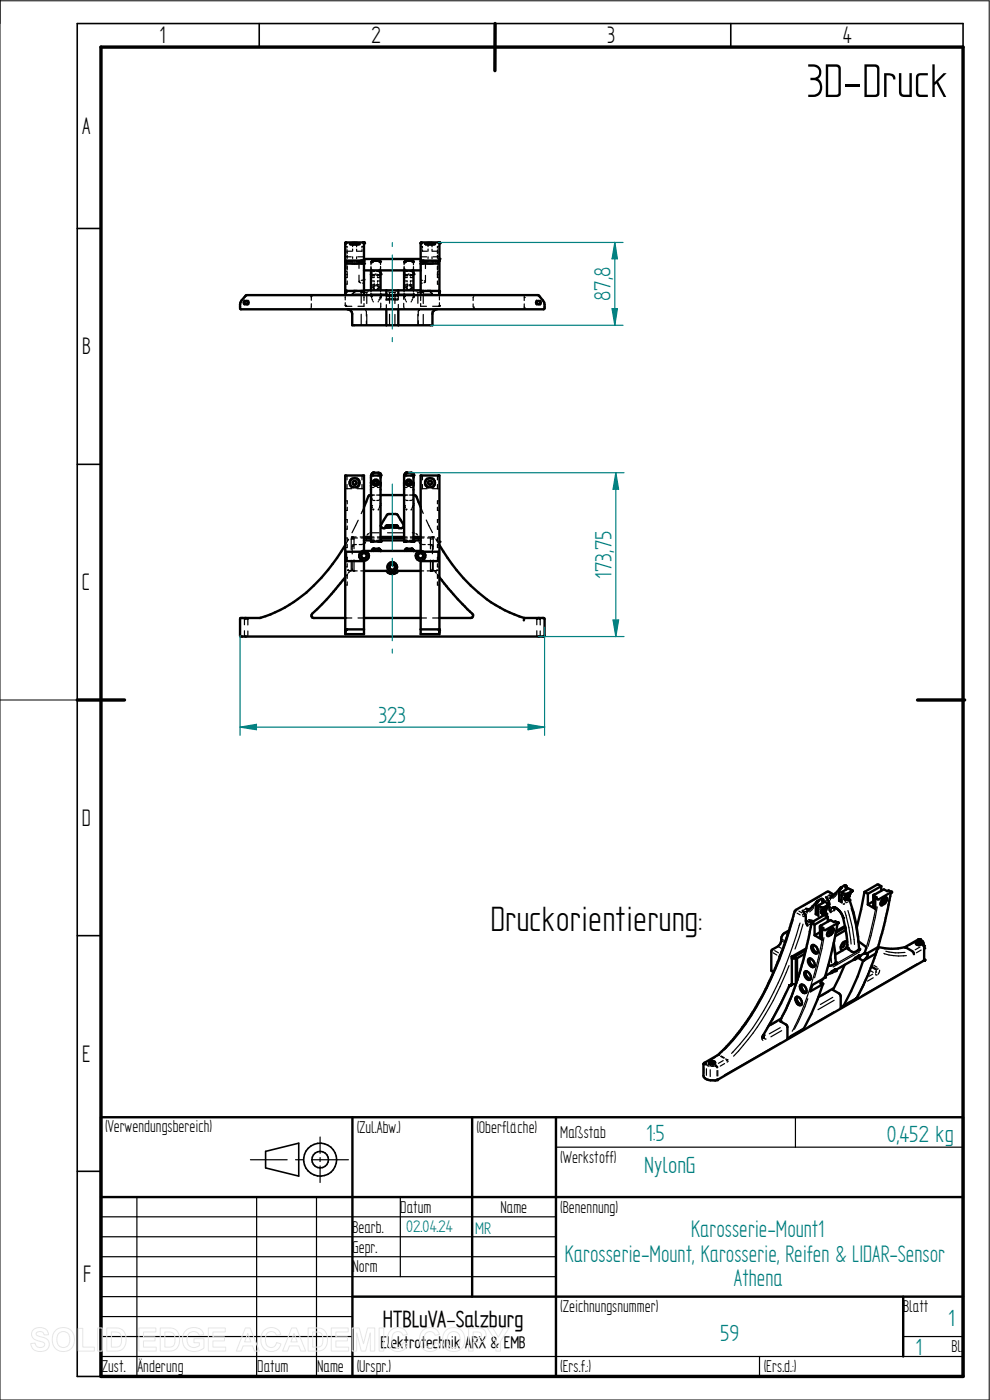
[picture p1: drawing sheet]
<svg xmlns="http://www.w3.org/2000/svg" width="210mm" height="297mm" viewBox="0 0 210 297" stroke-linecap="round" stroke-linejoin="round" font-family="sans-serif">
<defs><g id="words">
<text font-size="11.3" x="171.1" y="20.6">3D-Druck</text>
<text font-size="8.4" x="104.1" y="197.5">Druckorientierung:</text>
<g font-size="5.7">
<text x="33.8" y="9.2">1</text>
<text x="78.8" y="9.2">2</text>
<text x="128.8" y="9.2">3</text>
<text x="178.8" y="9.2">4</text>
<text x="17.4" y="28.4">A</text>
<text x="17.4" y="75.2">B</text>
<text x="17.4" y="125.2">C</text>
<text x="17.4" y="175.2">D</text>
<text x="17.4" y="225.2">E</text>
<text x="17.6" y="271.9">F</text>
</g>
<g font-size="5.7" fill="#008080">
<text x="146.6" y="262.4">Karosserie-Mount1</text>
<text x="119.8" y="267.6">Karosserie-Mount, Karosserie, Reifen &amp; LIDAR-Sensor</text>
<text x="155.7" y="272.9">Athena</text>
</g>
<g font-size="5.6" fill="#008080">
<text x="129.5" y="63.9" transform="rotate(-90 129.5 63.9)">87,8</text>
<text x="129.8" y="122.9" transform="rotate(-90 129.8 122.9)">173,75</text>
<text x="80.3" y="153.4">323</text>
<text x="137.1" y="242">1:5</text>
<text x="188.1" y="242.2">0,452 kg</text>
<text x="136.7" y="248.8">NylonG</text>
<text x="201.2" y="281.3">1</text>
<text x="152.8" y="284.6">59</text>
<text x="194.2" y="287.4">1</text>
</g>
<text font-size="5.5" x="81.2" y="281.5">HTBLuVA-Salzburg</text>
<g font-size="4.1">
<text x="22.3" y="240.2">(Verwendungsbereich)</text>
<text x="75.7" y="240.4">(Zul.Abw.)</text>
<text x="101.1" y="240.4">(Oberfläche)</text>
<text x="118.8" y="241.4">Maßstab</text>
<text x="118.8" y="246.7">(Werkstoff)</text>
<text x="84.9" y="257.3">Datum</text>
<text x="106.2" y="257.3">Name</text>
<text x="118.8" y="257.3">(Benennung)</text>
<text x="74.8" y="261.5">Bearb.</text>
<text x="74.8" y="265.7">Gepr.</text>
<text x="74.8" y="270">Norm</text>
<text x="118.8" y="278.4">(Zeichnungsnummer)</text>
<text x="191.6" y="278.4">Blatt</text>
<text x="201.8" y="286.9">Bl.</text>
<text x="21.6" y="291.1">Zust.</text>
<text x="29.2" y="291.1">Änderung</text>
<text x="54.6" y="291.1">Datum</text>
<text x="67.3" y="291.1">Name</text>
<text x="75.7" y="291.1">(Urspr.)</text>
<text x="118.8" y="291.1">(Ers.f.:)</text>
<text x="162" y="291.1">(Ers.d.:)</text>
</g>
<g font-size="4" fill="#008080">
<text x="86.2" y="261.5">02.04.24</text>
<text x="100.8" y="261.7">MR</text>
</g>
<text font-size="4" x="80.7" y="286">Elektrotechnik ARX &amp; EMB</text>
</g></defs>
<path d="M0 0v297h209.8v-296.8h-209.8M0 148.5h16.4" fill="none" stroke="#000" stroke-width=".21"/>
<g fill="none" stroke="#000" stroke-width=".34">
<path d="M55 5v5M105 5v5M155 5v5M204.3 10v-5h-187.9v287h5M16.4 48.5h5M16.4 98.5h5M16.4 148.5h5M16.4 198.5h5M16.4 248.5h5M56.3 244.3l7.1-1.8v7l-7.1-1.7z"/>
<circle cx="67.9" cy="246" r="3.5"/>
<circle cx="67.9" cy="246" r="1.76"/>
</g>
<path d="M21.4 10h182.9v282h-182.9zM105 5v10M16.4 148.5h10M194.6 148.5h10" fill="none" stroke="#000" stroke-width=".72"/>
<g fill="none" stroke="#000" stroke-width=".51">
<path d="M73.2 51.6v11M73.3 51.4h3.7M74.3 51.6l1.3-.1 .5 .1 .1 .2-1.3 .1-.6-.1zM76.7 55.3l-.5 .2a.93 .93 0 0 0 1 .4M76.7 55.3h-3.3v.6h3.8M76.7 55.3l.3-.1 .2 .3M77.2 51.6v4M77.2 55.9v6.7M77.2 57.4h12M77.2 54.9h12M78.7 57.4v4.2M80.2 55.3l.3 .2"/>
<path d="M80.3 55.3h-1.1l-.4 .3M80.3 55.4h.1M80.6 55.5v.1M80.7 57.4v4.2M85.7 57.4v4.2M85.8 55.5v.1M86 55.4l-.1 .1M86.2 55.3l-.3 .2M87.2 55.3l.4 .2M87.3 55.3l-1.2 .1M87.3 55.4h.1M87.5 55.4v.1"/>
<path d="M87.6 55.5l.1 .1M87.7 57.4v4.2M89.2 51.6v4M89.2 55.9v6.7M89.3 51.4h3.7M89.8 55.3h3.2v.6h-3.8M89.8 55.3l.5 .2a.93 .93 0 0 1-1.1 .4M89.8 55.3l-.4-.1-.2 .3M90.2 51.7l1.4-.2 .5 .1 .1 .2-1.3 .1zM93.2 51.6v11M52.1 62.8l.2-.2h61.8a2.81 2.81 0 0 1 1.3 2.9h-64.4a2.56 2.56 0 0 1 1.1-2.7zM73.3 61.9l-.1 .2"/>
<path d="M73.4 61.7h3.8M73.7 65.6a1.01 1.01 0 0 1 1 1v2.4h17v-2.4a1.01 1.01 0 0 1 1-1M77.2 61.6h12M82 61.6v1M82 65.6v3.4M84.5 61.6v1M84.5 65.6v3.4M89.2 61.7h3.8M93.1 61.8l.1 .3M73.2 115.7a34.2 34.2 0 0 1-15.8 14.6l-2.2 .8h-4.2v3.9h64.4v-3.9h-4.2M73.2 100.9h4v16a1.04 1.04 0 0 1 1.1 1 1.04 1.04 0 0 1-1.1 1.1v15.5h-4zM76.7 117.1h-3.3v1.9h3.8"/>
<path d="M76.7 117.1a1.03 1.03 0 0 0-.5 1.1 1.03 1.03 0 0 0 1 .8M76.7 117.1l.3-.2h12.4l.4 .2M77.2 114.1h1.5M77.2 113.9h1.5M77.2 114.6h1.5M78.7 105l-.4 .1-.2 .3-.9 2.2M78.7 114.9v-14h2v14M78.9 100.5l-.2 .4M79 114.9h1.2M79 100.4h.1M79.2 116.4h1M79.2 100.3h1.1"/>
<path d="M80.3 100.3l.1 .1M80.4 114.9h.1M80.5 100.5h.1M80.6 100.6v.1M80.6 114.9h.1M80.6 100.7v.1M80.7 105h5M80.7 114.1h5M80.7 113.9h5M80.7 114.6h5M82 111.6h.2v.3h-.2zM82.1 109.3l.4-.2h1.7l1.4 2.2a.51 .51 0 0 1-.5 .8h-.5l-.5-.7h-2l-.4 .6a.61 .61 0 0 1-.9-.5z"/>
<path d="M82.4 111.6l.3 .1-.1 .2h-.2zM82.8 111.6l.3 .1-.1 .2-.2-.2zM83.2 111.6l.3 .1-.1 .2h-.2zM83.7 111.6l.2 .1-.1 .2-.2-.2zM84 111.6l.3 .1-.1 .2h-.2zM85.7 114.9v-14h2v14M85.9 100.6l-.1 .3M85.9 100.5h.1M86 114.9h1.3M86.2 116.4h1M86.2 100.3h1.2M87.5 100.5h.1"/>
<path d="M87.6 100.6l.1 .2M87.7 105l.4 .1 .2 .3 .9 2.2M87.7 114.1h1.5M87.7 113.9h1.5M87.7 114.6h1.5M89.2 100.9h4v33.6h-4v-15.5a1.04 1.04 0 0 1-1-1.1 1.04 1.04 0 0 1 1-1zM89.8 117.1h3.2v1.9h-3.8M89.8 117.1a1.04 1.04 0 0 1 .4 1.1 1.04 1.04 0 0 1-1 .8M93.2 115.7a34 34 0 0 0 14.9 14.2l3.1 1.2M73.2 122.5l-.5 .6a70.4 70.4 0 0 1-6.6 7.4l.2 .5 .2 .1h6.7M73.3 133.7l-.1 .2M73.4 133.5h3.8"/>
<path d="M77.2 131.1h12M77.2 121.1h4.8a1.53 1.53 0 0 0 2.5 0h4.7M89.2 133.5h3.8M93.1 133.7l.1 .3M93.2 122.5l3.9 4.6 3.1 3.1a.52 .52 0 0 1 .1 .6 .52 .52 0 0 1-.4 .3h-6.7M111.2 131.1l-.1 .5M167.4 197.4a2.27 2.27 0 0 0-1.7 2.5 2.62 2.62 0 0 1-1.8 1.5l-.3 .5v3.9l.5 .4M170.3 193.2a2.45 2.45 0 0 1 .6 2.2l.4 1M171 192.8l.7 .2M171.2 193.3h.1M171.9 195.4h.2M172.2 195.7l-1.2 5.6-1.6 5.8-1.5 4.3-2.4 5.1"/>
<path d="M172.2 195.8l.6 .4M172.3 192.4l-1 .9M172.4 195.5h-.2l-.2 .5M172.8 196.2v2.2M173.1 191.6v2.3M173.3 191.3l-1 1.1M173.3 191.3l-.1 .3M173.6 193.6l-.5 .3M173.6 192.1v2.1l-.5-.3M173.6 192.6v.4M173.9 197.8l-1.1 .6M173.9 196.5v2.3l.5 .2"/>
<path d="M173.9 196.5l.8 .4-.3 .2M174.2 190.7l-.8 .4M174.3 193.8h.1M174.4 197.1v2.2l-1.6-.9M174.4 196.3l-.4 .1M174.4 193.1l-.2 .2M174.4 193.2h-.1M174.5 191.1v.5M174.5 193v-.1v.2M174.5 193.1l-.2 .2M174.5 193h.1M174.7 192.8h-.1"/>
<path d="M174.7 193.7h-.1M174.8 192.8a.45 .45 0 0 1-.4 .7l-.1-.4M174.9 193.4v.1M175 192.7a.79 .79 0 0 1-.7 1M175 193.1v.3M175.1 192.7v.2M175.2 192.7l.1 1.1M175.2 190.3a2.45 2.45 0 0 1 .7 2.2l.3 1M175.2 192.5v.1M175.3 193.9l.2 .5M175.6 191.6l-.6-.3-1.4 .8M175.6 192l-1.1 .5-.9-.4"/>
<path d="M175.6 194.5l-.6-.3h-.2l-2.6 1.5M175.6 194.5v1M175.6 194.5l-2.8 1.7M175.6 194.8l.2 .6M175.6 192l-.3 .4M175.8 197.4l.3-.2a.56 .56 0 0 1 .7-.2l-.1 .8a1.02 1.02 0 0 1-1.2 .7v-.5zM175.9 197.4l.3-.1a.48 .48 0 0 1-.4 .7zM175.9 189.9l.8 .2M176.6 196.9a1.25 1.25 0 0 1-.3 1.4M176.8 192.5h.2M176.9 200l.4 4.2M176.9 189.8l-1-.6h-.5l-6.6 3.8-.2 .3a81.4 81.4 0 0 1-8.9 21.4 43.5 43.5 0 0 1-7.5 9.2l-2.8 1.6"/>
<path d="M177.1 192.6a3.2 3.2 0 0 1 1.8 2.1l.8 4.3 .1 2.2M177.1 192.6l-.1 .5M177.6 195.9l-2.5 1.4-.7-.2M177.6 195.7l-.4-.2-.3 .1-.7-.4-2.3 1.3M177.7 195.8l-1.6 7.7-1.1 3.8M178.2 188.4l-.2 .7v2M178.3 188.4l-2.1 2M178.5 189.3v2.1l-.5-.3M178.5 190.8l-.5 .3M178.5 189.7v.4M178.9 199.9h.2a.61 .61 0 0 1-.1 .7 .61 .61 0 0 1-.6 .2M179.2 187.9l-.8 .4"/>
<path d="M179.2 196.5l-1.8 1M179.3 196.7l-2 1.2M179.3 190.9h.1M179.4 188v.1M179.4 190.2l-.2 .2M179.4 197.3l-2.2 1.3M179.4 188.2l.1 .6M179.5 190.1v.1M179.5 190l-.2 .4M179.7 189.9l.1 .2-.3 .4-.1 .1-.1-.4M179.7 199.9l-.1-.2a1.23 1.23 0 0 0-1 1.8l.2 .1M179.7 190.7l-.1 .1"/>
<path d="M179.9 190.5v.1M179.9 189.8a.81 .81 0 0 1-.7 1.1M180 190.2l-.1 .3M180 189.9v.1M180.1 189.7l.1 1.2M180.2 189.6v.1M180.2 191a32 32 0 0 1 2 10.3M180.5 189.2l-1.1 .5-.9-.4M180.6 188.8l-.6-.3-1.5 .8M180.6 189.1l-.3 .4M182.2 199.7l1.6 1.3-.4 1.2M183.4 189.2l-1.6 7.5"/>
<path d="M183.4 189.2l.7 .4M184.1 189.6v2.3M185.3 191.2l-1.2 .7M185.3 189.9v2.3l.4 .2M185.3 189.9l.7 .5-.3 .1M185.7 190.5v2.3l-1.6-.9M185.7 189.7l-.3 .2M186.9 188l-2.8 1.6M186.9 188v1M186.9 188l-.8-.3-2.7 1.5M187.1 190.9l.7-.5h.2a1.21 1.21 0 0 1-.9 1.7h-.2l-.1-.3zM187.2 190.9l.2-.1 .2 .1-.1 .5-.2 .1-.2-.2z"/>
<path d="M188 190.4a1.29 1.29 0 0 1-.4 1.4M189 189.3l-2.6 1.5-.7-.3M189 189.2l-.5-.3-.3 .2-.7-.4-2.2 1.2M189 189.3l-1.3 6.2-1.5 5.7M194.8 199.3a9.3 9.3 0 0 1-8.5 1.6M194.9 199.3h.1M195.2 199.3a1.3 1.3 0 0 1 .8 1.6v2.6M161.8 219.8v.1M161.8 219.7v.1M165.5 216.7l1.2 .6 .3 .4v2.6l3.5-2.1M165.7 216.1l-2.6 1.5M167.7 209l-.4 .4-1.6 3.5-3.8 6.7"/>
<path d="M167.9 202.9l.1 5.9M167.9 202.9l1 .3M168 208.8l-.2 .1M168 203.4h.8M168.1 202.9h-.2M168.8 203.4v5.4h-.8M168.8 211.6l.2-.1a1.21 1.21 0 0 1 .9 1.7 1.14 1.14 0 0 1-1.1-1.6zM168.9 203.2l.2 .1M168.9 203.2l-.1 .2M169.1 203.3v4.7M169.1 211.5a1.33 1.33 0 0 0 1 1.6M169.8 209l.2-.1a1.21 1.21 0 0 1 .9 1.8 1.18 1.18 0 0 1-1.1-1.7z"/>
<path d="M170.1 208.9a1.43 1.43 0 0 0 .9 1.6M170.5 218.2l-3.3 2.1M170.7 202.4l-1.6 .9M170.7 206.2a.69 .69 0 0 1 1 .4 .92 .92 0 0 1 .1 1.3 1.2 1.2 0 0 1-1.1-1.7zM170.9 201.6l-2.6 1.5-.2-.2M171 206a1.35 1.35 0 0 0 1 1.7M171 201.2l-2.9 1.7M171.5 203.5a.69 .69 0 0 1 1.1 .4 .92 .92 0 0 1 0 1.2 1.2 1.2 0 0 1-1.1-1.6zM171.8 203.3a1.35 1.35 0 0 0 1 1.7M172.2 200.6a1.1 1.1 0 0 1 1.1 .5 1.1 1.1 0 0 1 0 1.2 1.2 1.2 0 0 1-1.1-1.7zM172.5 200.4a1.35 1.35 0 0 0 .9 1.7M174.1 208.4l.5 .3"/>
<path d="M174.6 208.8l-1.2 3.2-1.3 3.2-1.6 3M174.6 207.6l-2.3 1.4-.4 1.3 2.7-1.5M174.6 208.7v.1M174.6 207.6a1.09 1.09 0 0 0-.4 1.2l.4-.1M174.9 207.4l-.3 .2M176.9 209.6l-3.3 1.9M177.1 205.7l-2.1 1.4M177.1 204.4l-.7 .4-.3 .1-.4-.1M177.1 206l-1.1 .5M179.2 204.7l-2.5 5.3 1.3 .8 .3 .4 .1 2.6 .6-.5M179.8 200.4l-.5 .9M179.8 201l-2.6 1.5"/>
<path d="M180 201.4l1 .6h.4l.7-.5M181.6 211.9l-3.1 1.8M182.1 202.8l-.7 .4-.3 .4-3.8 2.2M182.1 203.2l-1.1 .5M183.3 202.3h.6M183.4 202.2l-1.2 .7M183.9 202.3l2.3-1.3-.4 1.3-2.7 1.6-1.2 3.2-2.9 6.2M183.9 202.3l.2 .1a1.55 1.55 0 0 1-1 1.4l-1.1-.6M184.8 205.1l1 .5M186.2 201.2l.2 .1M186.2 201.2l-2 5.5-2.5 5.1-2.7 1.5M192.2 201l1.3 .8 .4 .6"/>
<path d="M194.6 200.4l-.3-.2a.76 .76 0 0 1 1.3 0l-.4 .2M194.6 200.4h.6M194.6 200.4v-.1l.3-.1h.3v.2M195.9 203.8l-43.8 25.4M21.4 237h182.9v55h-182.9zM74.8 237v55M100.2 237v38.1M117.9 237v55M149.2 225.8v2.4a1.44 1.44 0 0 0 1.5 1h1.4M149.3 225.6h.1M150.7 225.8l-.3-.3a.76 .76 0 0 1 1.3 0l-.3 .3M150.7 225.8h.7"/>
<path d="M150.7 225.8v-.2l.4-.1 .3 .3M21.4 254h182.9M74.8 275.1h129.5M191.6 275.1v12.7"/>
<circle cx="52.2" cy="64.2" r=".37"/>
<circle cx="114.2" cy="64.2" r=".37"/>
<circle cx="75.2" cy="102.4" r="1"/>
<circle cx="75.2" cy="102.4" r=".42"/>
<circle cx="77.2" cy="117.9" r=".59"/>
<circle cx="79.7" cy="102.4" r=".66"/>
<circle cx="79.7" cy="102.4" r=".35"/>
<circle cx="86.7" cy="102.4" r=".65"/>
<circle cx="86.7" cy="102.4" r=".35"/>
<circle cx="89.2" cy="117.9" r=".58"/>
<circle cx="91.2" cy="102.4" r=".99"/>
<circle cx="91.2" cy="102.4" r=".42"/>
<circle cx="83.2" cy="120.3" r=".58"/>
<circle cx="83.2" cy="120.3" r="1.04"/>
</g>
<g fill="none" stroke="#000" stroke-width=".25">
<path d="M73.2 55.4h.1M73.2 55.3h.1M73.2 55.5h.1M73.2 58.9h.1M73.2 54.4l1.3 .1M73.2 57.6h.1M73.2 52.3h.1M73.2 55.6h.2M73.2 58.3h.2M73.2 53.5h.2M73.2 56.9h.2M73.2 56.4h.1"/>
<path d="M73.3 55.4h.1M73.4 55.5h.1M73.4 55.5h1.2M73.5 52.3h.1v.3M73.5 57.6h.2M73.5 56.4h.2M73.5 53.5h.2v.3M73.5 55.6h.2M73.5 58.3h.2M73.5 56.9h.2M73.6 53v.3h1M73.7 54.1v.7"/>
<path d="M73.7 55.2v.8M73.7 56.5v.8M73.7 57.8v1.1h-.2M73.7 59.6v.7h-.2M74 55.5h.1M74 55.7v.1M74.2 51.7h.1M74.2 51.9h.1M74.2 51.9h.2M74.4 55.6h1.6M74.4 56h1.6M74.7 51.9h.2"/>
<path d="M74.8 51.9v.4M74.8 52.8v.5M74.8 54.5v.3M74.8 55.2v.3h-.8M75.6 51.9h.2M75.6 55.2v.3l.8 .1M75.6 51.9v.5M75.6 52.9v.4M75.6 54.5v.4M75.9 55.5h1.2M75.9 54.5h1.3M76 51.9h.2"/>
<path d="M76.2 55.6v1.3M76.2 58.4v1.4M76.2 51.9h.1M76.2 51.8h.1M76.3 59.6l-.1 .2 .3 .2M76.4 55.8h.1M76.8 53v.3h-1.1M76.9 52.3h-.1v.3M77 59.4h.1M77 59.4l-.3 .1M77.1 59.4h.1M77.1 52.3h.1"/>
<path d="M77.2 59.4h.1M77.2 55.4h.1M77.2 59.3h.1M77.2 55.6h.1M77.2 55.3h.1M77.2 55.8v.1M78.7 55.8h.1M78.7 55.8v.4M78.7 56.6v.4M78.7 57.2v.2M78.7 56.9h.1M78.7 59.6h.6"/>
<path d="M78.7 58.9h.6M78.7 55.7h.1M78.7 58.8v.1M78.7 58.1v.1M78.8 57.1l.2 .2M78.9 58.5h.1M78.9 58.5l-.1 .2M78.9 55.5h.1M78.9 57.7l-.1 .2M79.1 58.4h.1M79.1 58.4l.4 .1M79.1 58.3h.1"/>
<path d="M79.1 57.3l.1 .1M79.2 58.4h.1M79.2 58.4l-.2 .1M79.2 58.3h.1M79.2 58.4h.3M79.4 58.5h.1M79.4 58.8v.1M79.4 59.6v.2M79.5 55.3l-.4 .1M79.5 57.6h-.4M79.5 58.2h.3M79.9 55.3l.4 .1"/>
<path d="M79.9 57.6h.3M79.9 58.4h.3M80.1 59.6h.6M80.1 58.2l.1 .1M80.1 58.5v.1M80.1 58.8v.1M80.1 59.6v.3M80.2 57.6h.1M80.2 58.4h.1M80.3 58.3h.1M80.3 57.6h.1M80.3 58.4h.1"/>
<path d="M80.3 57.3l-.1 .1M80.3 58.4l-.4 .1M80.3 58.3l.1 .1M80.5 55.5h.1M80.5 57.7h.1M80.5 58.5l.1 .1M80.6 57.7h.1M80.6 57.8h.1M80.6 55.6h.1M80.6 57.9h.1M80.6 57.1l-.1 .2M80.7 55.8v.3"/>
<path d="M80.7 58.8v.1h-.6M80.7 58v.2M80.7 56.5v.5M80.7 57.2v.2M80.7 56.9h.1M85.7 55.8h.1M85.7 55.8v.3M85.7 56.5v.5M85.7 57.2v.2M85.7 58.1v.1M85.7 56.9l.1 .1M85.7 59.6h.7v.2"/>
<path d="M85.8 57.1h.1M85.8 55.7h.1M85.8 57.1l.2 .2M85.9 58.5h.1M85.9 58.5l-.1 .2M85.9 55.5h.1M85.9 57.7l-.1 .2M86.1 58.4h.1M86.1 58.5h.3M86.1 58.4v.1M86.1 58.3h.1M86.1 57.3l.1 .1"/>
<path d="M86.2 58.3h.1M86.2 58.3h.2M86.4 58.8v.1l-.6-.1M86.4 58.5h.1M86.6 55.3l-.5 .1M86.6 57.6h-.5M86.6 58.4l-.5 .1M86.6 58.2h.2M86.9 55.3l.4 .1M86.9 57.6h.4M86.9 58.4h.3M87 58.5h.4"/>
<path d="M87 59.6h.7M87 58.2l.2 .1M87.1 58.5v.1M87.1 58.8v.1M87.1 59.6v.3M87.2 58.4h.1M87.2 57.4h.1M87.2 58.3h.1M87.3 57.6h.1M87.3 58.4h.1M87.3 58.3h.1M87.3 58.3l.1 .1"/>
<path d="M87.4 58.4v.1M87.5 57.3h.1M87.5 55.5h.1M87.5 57.7h.1M87.5 58.5l.1 .1M87.6 57.8h.1M87.6 57.9h.1M87.7 55.6h.1M87.7 57.1l-.2 .2M87.7 58.8v.1h-.7M87.7 55.8v.4M87.7 56.6v.4"/>
<path d="M87.7 57.2v.2M87.7 58v.2M89.2 55.6h.1M89.2 55.8v.5M89.2 56.7v.4M89.2 59.4l.4 .1M89.2 55.5h1.2M89.2 54.5h1.3M89.2 52.3h.2M89.5 52.3l.1 .3M89.6 53v.3h1M90 55.5h.1"/>
<path d="M90 59.6l.3 .2M90 55.7v.1M90.2 51.7h.1M90.2 51.9h.1M90.2 51.9h.2M90.3 59.8l-.3 .2M90.3 55.6v1.4M90.3 58.4v1.4M90.4 56h1.6M90.4 55.6h1.6M90.7 51.9h.2M90.8 55.2v.3h-.8"/>
<path d="M90.8 51.9v.4M90.8 52.8v.5M90.8 54.5v.3M91.6 51.9h.2M91.7 51.9v.5M91.7 52.9v.4M91.7 54.5v.4M91.7 55.2v.3l.7 .1M91.7 55.5h1.5M91.9 54.5h1.3M92 51.9h.2M92.2 51.9h.1"/>
<path d="M92.2 51.8h.1M92.4 55.8h.1M92.8 53v.3h-1.1M92.8 54.1v.7M92.8 55.2v.8M92.8 56.5v.8M92.8 57.8l.1 1.1M92.8 59.6l.1 .7M92.8 57.6h.1M92.8 55.6h.1M92.8 58.3h.1M92.8 56.9h.1"/>
<path d="M92.8 56.4h.1M92.9 52.3l-.1 .3M92.9 53.5h-.1v.3M93.1 58.9h.1M93.1 57.6h.1M93.1 52.3h.1M93.1 56.4h.1M93.1 55.6h.1M93.1 58.3h.1M93.1 53.5h.1M93.1 56.9h.1M93.2 55.4h.1"/>
<path d="M93.2 55.3h.1M51.9 63.6a.64 .64 0 0 0 0 1.1M52.6 63.7a.64 .64 0 0 1-.1 1.1M65.5 62.6h.1M65.6 65.6h-.1M65.8 62.7l.2 .2M66 62.9h.1M66 65.4l-.2 .1M66 63v.7M66 64.4v.8M73.2 64.8h.1M73.2 64.9h.1"/>
<path d="M73.2 62.6v.2M73.2 63v.6M73.2 64.2v.6M73.2 60.3h.1M73.3 64.9h.1M73.4 65h.1M73.4 65h1.2M73.7 65.6h.1M74.5 62.6h.1M74.6 62.5l-.1 .2M74.7 62.5l-.2 .1M74.7 62.6h.1"/>
<path d="M74.7 62.4h.1M74.8 62.4h.1M74.8 62.6h.1M74.8 62.4v.1M74.8 62.4h1.9M74.8 62.3l-.1 .1M75 62.1l-.2 .2M75.1 62h.1M75.1 61.9v.1M75.1 61.9l-.1 .2M75.8 61.6l-.7 .1M76.2 61.6l.1 .1"/>
<path d="M76.5 61.9l.1 .2M76.5 61.6h.7M76.6 62.1h.4M76.6 62.1v2.2M76.6 66.7v2.3M76.9 60.1h.3M77.2 62.6v.1M77.2 62.9v.9M77.2 64.4v.6h-1.3M77.2 65.6h.1M77.5 65.7h.1M77.5 65.7l.1 .2"/>
<path d="M77.5 62.1h.3M77.7 66v1.1M77.7 68.1v.9M77.8 62.1v2.3M77.8 66.7v2.3M77.9 61.9l-.1 .2M78.3 61.6l-.2 .2M78.6 62.4h3.7M78.7 62.8h.1M78.7 62.7h.1M78.7 62.5h.1M78.7 62.4h.1"/>
<path d="M78.7 61.6v.3M78.7 62.2v.2M78.7 62.9h.1M78.8 63l.1 .2M78.9 63.4l.1 .3M79.1 60.4h.1M79.1 61h.1M79.1 60.4v.2M79.1 60.8v.2M79.1 63.9l.1 .2M79.2 61.2v.1M79.2 61.3h.1"/>
<path d="M79.2 60.8h.1M79.3 60.7l-.1 .1M79.3 60.4h.3M79.3 61.4l.1 .1M79.4 60.6h.1M79.4 61.5h.2M79.4 60.6h.2M79.4 60.2v.5M79.4 61.1v.4M79.8 61.5h.3M79.8 60.4h.3M79.9 60.6l.2 .1"/>
<path d="M80.1 60.4h.1M80.1 61.5h.1M80.1 60.4v.3M80.1 61.1v.4M80.1 60.2v.2M80.2 61.3h.1M80.2 60.8h.1M80.3 60.9h.1M80.3 64l-.1 .1M80.3 60.4l.1 .2M80.3 65.6h.1M80.4 61h.1"/>
<path d="M80.4 61l-.1 .1M80.4 60.8v.2M80.5 63.5l-.1 .3M80.6 63.1h.1M80.6 63.1v.2M80.7 62.9h.1M80.7 62.6h.1M80.7 62.9v.1M80.7 62.8h.1M80.7 62.4h.1M80.7 61.6v.2M80.7 62.1v.3"/>
<path d="M80.7 62.7v.1M80.7 65.4l-.2 .1M80.8 62.7h.1M80.8 62.7v.8M80.8 64.3v.9M82 62.6v1M82 64.6v1M82.2 61.6l.1 .1M82.3 62.6v.3M82.3 63.3v.3M82.4 62.6v.3M82.4 63.3v.3"/>
<path d="M82.5 61.9l.1 .2M82.6 62.1h.4M82.6 62.1v2.2M82.6 66.7v2.3M82.7 63.3v.3h-.9M82.7 62.6v.3M82.8 62.6v.3M82.8 63.3v.3M83.1 62.6v.3M83.1 63.3v.3M83.2 62.6v.3M83.2 63.3v.3"/>
<path d="M83.4 62.1h.4M83.5 62.6v.3M83.5 63.3v.3M83.6 63.3v.3h.8M83.6 62.6v.3M83.8 62.1v2.3M83.8 66.7v2.3M83.9 62.6v.3M83.9 63.3v.3M83.9 61.9l-.1 .2M84 62.6v.3M84 63.3v.3"/>
<path d="M84.2 62.4h3.7M84.2 61.6l-.1 .2M84.3 62.6v.3M84.3 63.3v.3M84.5 62.6v1M84.5 64.6v1M85.6 62.7h.1M85.6 62.7v.8M85.6 64.3l.1 .9M85.7 62.6h.1M85.7 62.8h.1M85.7 62.5h.1"/>
<path d="M85.7 62.4h.1M85.7 61.6v.3M85.7 62.2v.2M85.7 62.7v.1M85.7 65.4l.2 .1M85.8 62.9h.1M85.8 63l.1 .2M85.9 63.4l.2 .3M86.1 61h.1M86.1 60.8v.2M86.1 65.6h.1M86.1 63.9l.1 .2"/>
<path d="M86.1 60.4v.2M86.1 61.2l.1 .1M86.2 60.8h.1M86.3 61.3h.1M86.3 60.4h.3M86.4 60.2v.2M86.4 61.5h.1M86.4 61.5h.2M86.4 60.4v.3M86.4 61.1v.4M86.6 60.6l-.3 .1M86.8 60.6h.2"/>
<path d="M86.8 60.4h.3M86.9 61.5h.1M87 60.6h.1M87 60.4v.3M87 61.1v.4M87.1 60.2v.2M87.1 61.4l-.1 .1M87.2 60.7l.1 .2M87.2 61.3h.1M87.2 60.4l.2 .2M87.3 64l-.1 .1M87.4 61h.1"/>
<path d="M87.4 61l-.1 .1M87.4 60.8v.2M87.5 63.5l-.1 .3M87.6 63.1h.1M87.6 63.1v.2M87.7 62.9h.1M87.7 62.9v.1M87.7 62.4h.1M87.7 62.6h.1M87.7 62.8h.1M87.7 62.7h.1M87.7 61.6v.2"/>
<path d="M87.7 62.1v.3M88.2 61.6l.1 .1M88.5 61.9l.1 .2M88.6 62.1h.4M88.6 62.1v2.2M88.6 66.7v2.3M88.7 66v1M88.7 68v1M88.8 65.9h.1M89 65.7l-.2 .2M89.2 65.6h.1M89.2 62.6v.1"/>
<path d="M89.2 62.9v.9M89.2 64.4v.6h1.3M89.2 61.6h.7M89.4 62.1h.4M89.6 60.1h-.4M89.8 62.1v2.3M89.8 66.7v2.3M89.8 62.4h1.9M89.9 61.9l-.1 .2M90.3 61.6l-.2 .2M90.6 61.6l.7 .1M91.3 61.9l.1 .2"/>
<path d="M91.5 62.2h.1M91.5 62.2l.2 .1M91.6 62.2l.1 .2M91.7 62.6h.1M91.7 62.4v.1M91.7 62.4h.1M91.7 62.4l.2 .2M91.8 65h1.2M91.8 62.7h.1M91.9 62.6h.1M92.7 65.6h.1M93 65h.1"/>
<path d="M93.1 60.3h.1M93.1 64.9h.1M93.2 64.9h.1M93.2 64.8h.1M93.2 62.6v.2M93.2 63v.6M93.2 64.2v.6M100.4 64.5v.6M100.4 65.2h.1M100.4 63v.8M100.5 65.4h.1M100.5 65.4l.1 .1"/>
<path d="M100.6 62.7l-.1 .2M100.8 62.6h.1M100.8 65.6h.1M111.1 65.6h.1M111.1 62.6l.1 .1M111.2 65.6h.1M111.2 63.1h.1M111.2 65.3h.1M111.2 62.8v.1M111.2 63.1v.7M111.2 64.5v.7M111.2 65.3v.1"/>
<path d="M113.9 63.6a.66 .66 0 0 0 0 1.1M114.6 63.7a.69 .69 0 0 1 0 1.1M73.2 114.1h.2M73.2 103.7h.1M73.2 108.3h.1M73.2 106.3h.2M73.2 116.2h.1M73.2 118.2h.2M73.2 112.3h.1M73.2 110.2h.2M73.5 103.7h1.1M73.5 114.1h.2v.7"/>
<path d="M73.5 106.3h.2v.6M73.5 110.2h.2v.7M73.5 118.2h.2v.7M73.6 100.9v.9M73.6 102.8v.9M73.7 107.6v.7h-.2M73.7 111.6v.7h-.2M73.7 115.5v.7h-.2M73.7 119.6v.7h-.2M74 114.4l-.8 1.3M74.5 114.4h.1M74.5 114.4h.2"/>
<path d="M74.5 114.4v2.2M74.5 118.9v2.1M74.5 114.1h.1M74.5 114h.1M74.5 113.9h.1M74.5 114.1v.1M74.6 101.4a1.16 1.16 0 0 0 0 2.1M74.7 115.9h.1M74.7 113.9h.1M74.7 114.1h.1M74.7 119.2l.1 1.7M74.7 115.9v1.6"/>
<path d="M74.8 114.1h.1M74.8 113.9h.1M74.8 115.8l-.1 .1M74.8 113.9h.8M74.8 114v.1M74.8 115.6h.1M74.9 115.6h.1M74.9 115.6l-.1 .1M74.9 114.4h.2M75 114.1h.8M75.1 115.5h.1M75.1 115.5h.5"/>
<path d="M75.1 114.1v2.3M75.1 118.8v2.3M75.7 103.7h1.2M75.8 101.4a1.19 1.19 0 0 1 .1 2M76 110.4l-1.3 2.6M76.4 113.9h.8M76.6 114.1h.6M76.7 117.1h.1M76.8 117h.1M76.8 100.9v.9M76.8 102.8v.9M77 115.4l-.8 .1"/>
<path d="M77.1 103.7h.1M77.2 107.6l-.6 1.4M77.2 116.9h-.2M77.6 115l-.3 .4M77.7 114.4v.3M77.8 113.8l-.1 .4M78.2 113.2l-.3 .3M78.7 105.2h.1M78.7 105h.2M78.7 106.7v.3M78.7 114.1h.7M78.7 113.9h.6"/>
<path d="M78.7 114.6h.1M78.7 103.4h.6M78.7 105.1h.1M78.7 100.9h.1M78.7 101h.1M78.7 105.7h.1M78.7 101.1v.1M78.8 105h.1M78.8 114.7h.1M78.8 105.9h.1M78.8 105.9l.2 .2M78.8 107.3h.1"/>
<path d="M78.8 107.3l.2 .4M78.9 114.6h.1M79 114.6h.1M79 114.6h.5M79.1 105h.4M79.1 108h.1M79.1 108l.1 .2M79.1 106.1l.4 .1M79.2 102.2v.4M79.2 114.6h.1M79.3 102.8l.3 .2M79.6 101.8h-.2l-.1 .2"/>
<path d="M79.9 105h.4M79.9 114.6h.6M79.9 101.8h.2v.2M80.1 113.9h.6M80.1 103.4h.6M80.1 114.1h.6M80.1 102.8l-.3 .2M80.3 102.2v.4M80.3 106.1l-.4 .1M80.3 107.9l-.1 .3M80.4 114.6h.1M80.4 113l-2 .1"/>
<path d="M80.5 107.7h.1M80.5 105h.2M80.5 114.6h.1M80.6 114.6h.1M80.6 107.3l-.1 .4M80.6 105h.1M80.6 107.2h.1M80.6 105.9l-.1 .2M80.7 105.1h.1M80.7 106.9h.1M80.7 114.7h.1M80.7 100.9h.1"/>
<path d="M80.7 101v.1M80.7 105.2h.1M80.7 101.2h.1M80.7 106.7v.2M80.7 105.7h.1M81.6 112.1h.1M81.8 112.1h.1M81.8 112.1h.8M82.2 113h3.5M83.6 112.1h.8M84.5 112.1h.1M84.6 112.1h.1"/>
<path d="M85.7 105.2h.1M85.7 105.1h.1M85.7 114.7h.1M85.7 100.9h.1M85.7 101h.1M85.7 105h.2M85.7 101.1v.1M85.7 105.7h.1M85.7 106.7v.3M85.7 114.1h.7M85.7 113.9h.7M85.7 103.4h.7"/>
<path d="M85.8 105.1h.1M85.8 105h.1M85.8 100.9h.1M85.8 105.9l.2 .2M85.8 107.3h.1M85.8 107.3l.2 .4M85.9 114.6l-.2 .1M85.9 114.6h.1M86 114.6h.1M86 114.6h.5M86.1 105h.4M86.1 108h.1"/>
<path d="M86.1 114.6h.1M86.1 108l.1 .2M86.1 106.1l.5 .1M86.2 102.2l-.1 .4M86.3 102.8l.3 .2M86.6 101.8l-.3 .2M86.9 105h.4M86.9 114.6h.4M86.9 101.8l.3 .2M87 113.9h.7M87 103.4h.7M87.1 114.1h.6"/>
<path d="M87.1 102.8l-.3 .2M87.3 102.2l-.1 .4M87.3 106.1l-.4 .1M87.3 107.9l-.1 .3M87.4 114.6h.1M87.5 107.7h.1M87.5 114.6h.1M87.5 113l.4 .1M87.5 105h.2M87.5 114.6h.2M87.6 107.2h.1M87.6 105h.1"/>
<path d="M87.6 107.3l-.1 .4M87.7 105h.1M87.7 105.1h.1M87.7 114.7h.1M87.7 105.9l-.2 .2M87.7 106.9h.1M87.7 105.2h.1M87.7 101.2h.1M87.7 100.9h.1M87.7 101v.1M87.7 105.7h.1M87.7 106.7v.2"/>
<path d="M88.2 113.2l.4 .3M88.7 113.8v.4M88.7 114.3l.1 .5M88.9 115l.3 .4M89.2 107.6l.6 1.3M89.2 114.1h.7M89.2 116.9h.1M89.2 113.9h.8M89.2 103.7h.2M89.5 115.5h.7M89.5 116.9l.1 .1M89.5 103.7h1.1"/>
<path d="M89.6 100.9v.9M89.6 102.8v.9M89.7 117h.1M90.4 110.3l1.3 2.7M90.6 101.4a1.16 1.16 0 0 0 0 2.1M90.7 114.1h.7M90.8 115.5h.5M90.8 113.9h.9M91.3 115.5h.1M91.3 114.1v2.4M91.3 118.8v2.3M91.3 114.4h.2"/>
<path d="M91.5 115.6h.1M91.6 115.6h.1M91.6 115.6v.1M91.7 113.9h.1M91.7 115.8v.1M91.7 114v.1M91.7 115.9h.1M91.7 119.1v1.8M91.7 115.9v1.6M91.7 103.7h1.2M91.8 114l-.2 .1M91.8 114.4h.1"/>
<path d="M91.8 113.9h.1M91.8 101.4a1.19 1.19 0 0 1 .1 2M91.9 114.1h.1M91.9 113.9h.1M91.9 114v.1M91.9 114.3v2.2M91.9 118.8v2.2M92.5 114.3l.7 1.4M92.8 100.9v.9M92.8 102.8v.9M92.8 107.6l.1 .7M92.8 111.6l.1 .7"/>
<path d="M92.8 115.5l.1 .7M92.8 119.6l.1 .7M92.9 114.1h-.1v.7M92.9 106.3h-.1v.6M92.9 110.2h-.1v.7M92.9 118.2h-.1v.7M93.1 103.7h.1M93.1 108.3h.1M93.1 116.2h.1M93.1 112.3h.1M93.1 114.1h.1M93.1 106.3h.1"/>
<path d="M93.1 118.2h.1M93.1 110.2h.1M51.6 131.1h.1M51.8 131.3l.1 .1M51.9 131.4h.2M51.9 131.4v1.1M51.9 133.8v1.2M52.3 131.4h.3M52.6 131.4v1.2M52.6 133.9v1.1M52.7 131.3l-.1 .1M52.9 131.1l-.1 .1"/>
<path d="M73.2 131.1h.1M73.2 120.3h.1M73.2 124.1h.1M73.2 122.1h.2M73.4 131.1h.1M73.4 122.3l-.2 .2M73.4 131.1h1.2M73.5 122.1h.2v.6M73.7 123.4v.7h-.2M73.7 120.9h.1M73.7 121.8l-.2 .3M73.8 121h.1"/>
<path d="M74 121.1h.1M74.1 121.4l-.2 .2M74.1 121.1h.1M74.2 121.1h.1M74.4 121h.3M74.6 121.1h.1M74.6 121.1l-.3 .1M74.8 121.1h.2M74.9 121l.1 .1M75 121.1h.1M75.1 121.1h.1M75.1 121.1h.7"/>
<path d="M75.9 131.1h1.3M76.5 121.1h.7M89.2 121.1h.7M89.2 131.1h1.3M90.6 121.1h.8M91.4 121.1h.1M91.5 121.1h.1M91.5 121.1h.2M91.6 121l-.1 .1M91.6 121.1h-.2M91.7 120.8v.1M91.8 131.1h1.2"/>
<path d="M91.8 121.1l.4 .1M91.8 121h.2M92 121h.1M92.2 121.1h.1M92.3 121.1h.1M92.3 121.4l.3 .2M92.4 121.1h.1M92.6 121h.1M92.8 121.8l.2 .3M92.8 123.4l.1 .7M92.9 122.1h-.1v.6M93 131.1h.1"/>
<path d="M93.1 122.3l.1 .2M93.1 120.3h.1M93.1 124.1h.1M93.1 131.1h.1M93.1 122.1h.1M113.6 131.1h.1M113.7 131.3l.2 .1M113.9 131.4h.1M113.9 131.4v1.1M113.9 133.8v1.2M114.3 131.4h.3M114.6 131.4v1.2"/>
<path d="M114.6 133.9v1.1M114.6 131.3v.1M114.9 131.1l-.1 .1M165.9 199.3l.5 .2M165.9 199.7l.4 .2M166.6 198l.3 .2M168.3 195.1a72.9 72.9 0 0 1-11.4 24l-3.2 3.6M168.6 193.3l.1 .2M168.8 193h.3M169 193.2l-.2 .1M169.1 193.7l.7 .4M169.5 193.3l.6 .4"/>
<path d="M169.7 195.8a72.6 72.6 0 0 1-11.4 24.1l-3.1 3.6M170.3 194.4h.1M170.3 196l-1.6 5.3M170.3 194.4l.3 .1M170.4 194l-.2 .1M170.6 193.3l.4 .1M170.6 193.8h-.1M170.6 194l.2 .3M170.8 192.9l-.3 .2M170.9 194.4l-.1 .1M171 193.4h.1M171.1 195.3h.1"/>
<path d="M171.1 195.3l-.2 .1M171.1 193.9l-.2 .1M171.1 192.9l.3 .1M171.2 193.5v.2M171.2 195.5h.2M171.2 195.4l.3 .1M171.4 195.5h.1M171.4 195.7l-.1 .4M171.5 195.5h.1M171.5 195.1l.7 .1M171.7 195.5h.1M171.8 196.1l-.4 .2"/>
<path d="M171.9 197.4a68.1 68.1 0 0 1-5.7 17.9M172.1 195.5l-.1 .3M172.2 195.2h.1M172.6 192.6l-.9 .9M173.6 194.1l.1 .3M173.8 192.8l-.1 .3M174 194.6l-.2 .2M174 192.8h.1M174 192.5l-.1 .1M174 192.8l.3 .1M174.2 190.1l-3.8 2.1M174.3 193.9l.1 .3"/>
<path d="M174.5 192.9l-.1 .2M174.5 198.9a66.8 66.8 0 0 1-6.4 19.9M174.7 192.6l-.1 .1M174.8 198.9l-.4 2.4-1.6 6.1M175 193.5l.1 .3M175 192.6l-.3 .1M175.1 194.1l-.1 .1M175.1 194.1l.1 .2M175.3 191.1l-.5 .2M175.3 192.4l-.2 .3M175.3 193.9l-.2 .2M175.4 189.2h.5"/>
<path d="M175.5 190.5h.4M175.5 192.2l-.2 .1M175.7 190l-.3 .2M175.9 191.6l-.3 .1M175.9 190.5h.1M175.9 189.4l.6 .3M176 192.4h.1M176 192.4l-.1 .1M176.1 191.1h-.2M176.1 190l.3 .1M176.1 190.6l.1 .2M176.1 192.6l.3 .1"/>
<path d="M176.4 192.7h.1M176.4 192.8l-.1 .5M176.7 192.6h.1M176.7 192.6h-.1M176.7 193.3l-.3 .1M177 192.7v.2M177.1 192.4l.6 .3 .9 1.1M177.3 197.4l-1.3 6.2-.6 2.2M177.5 189.7l-.8 .9M178.6 191.3v.3M178.7 190l-.1 .2M178.9 194.7l.1 .1"/>
<path d="M178.9 191.8h.1M178.9 189.6v.1M179 190h.1M179 190l.2 .1M179.2 191.7l-.3 .1M179.2 193.3a30.2 30.2 0 0 1 1.4 7M179.3 191.1v.3M179.4 196.4l.4 3.4M179.5 190l-.2 .2M179.7 189.7l-.2 .2M179.9 193.2a28.5 28.5 0 0 1 1.4 7.2M179.9 191.3l-.4 .2"/>
<path d="M180 189.7l-.3 .2M180 190.6v.4M180.3 189.5l-.3 .3M180.3 191.1l-.2 .1M180.4 189.3l-.1 .2M180.6 192.7a32.3 32.3 0 0 1 1.4 7.2M185.8 192.4l-1.9 8.3M186.1 192.4l-2 8.4M188.7 190.9l-2.1 8.5M194.3 199.8l-1.4 .8M194.8 199.3h.4M195.2 199.4l.1 .1"/>
<path d="M195.4 199.5h.1M195.5 199.6l.1 .1M195.7 199.8h.1M195.7 199.9l.2 .2M161.7 219.9v.6l.1 .2M161.8 219.9l.2 .1-.2 .1M161.9 219.5v.1M163.8 205.9l.2 .2M164 202.1l.8 .5M164.3 201.7l.8 .4M164.8 216.7l-1.2 .8M165.3 202.9h.1"/>
<path d="M165.3 203v.2M165.3 200.9l.4 .3M165.4 202.6l-.1 .3h.1h-.1M165.4 202.6h.2M165.5 218l-2.3 1.3M165.6 202.4l-.2 .2M165.6 202.4h.1M165.7 202.4h-.1M165.8 218.7l-2.3 1.3M166.7 210.5l-4 7.6M167.4 209.1h.1M167.4 209.1v.2"/>
<path d="M167.4 204.9a57.6 57.6 0 0 1-11.8 19.2M171.4 211.9l-.6 1.7-2.3 4.8M175.9 210.4l-1.6 .9M175.9 206.5l-.5 .3M176.3 203.2l.1 1.1M176.4 206.2v.1M176.7 211.6l-2.7 1.5M176.9 201.5l.2 1.9M177 212.2l-3.5 2M177 214.6l-5.6 3.2M177.1 205.7v.2M180.2 204.1l-1.9 1.1"/>
<path d="M181.4 203.3v.2M182.1 202.9v.1M182.3 201.6l-5.4 3.1M182.4 201.9l-5.7 3.2M183.1 202.4l-.5 .3M184.8 206l.5 .3M185.1 206.7l-.8 .4M185.3 207.4l-1.3 .8M185.3 203.8l-2 4.9-.9 1.7M185.4 204.8l.7 .4M185.7 206.6l.1 .2M185.8 206.2h.1"/>
<path d="M185.8 206.8h.1M185.9 205.9l-.1 .3M186.3 205.5l-.3 .2M186.6 205.8l-.3 .9M187.5 202.3l.2 .1a11.8 11.8 0 0 0 4.6 .3M187.7 201.2l2.9 .1M187.9 201.8l2 .3h2.1M194.6 204.4l-11.8 6.8M195.2 200.9l-1.1 .6M195.4 201.5l-1 .6M195.7 200.1l.1 .2M195.8 200.5l.1 .3"/>
<path d="M195.8 200.5l.2 .2M195.9 200.9l.1 .1M195.9 200.8l.1 .1M196 201.1h.1M196 201.8v1.2M196 203.5l-.1 .3M196 201.2v.1M149.2 228.2l.1 .1M149.3 226.5v1.2M149.4 228.4v.2M149.4 225.5l.2 .1-.1 .2h-.3M149.5 228.7l.1 .1"/>
<path d="M149.6 225.8l.1 .1M149.6 228.7l.2 .1M149.8 225.6l.1 .1M149.9 226.7v1.4M149.9 228.9v.1M150 225.7l-.1 .3M150.1 226.1h.4M150.1 229l.4 .1M150.2 225.8l.3 .1M150.7 226.9v1.5M150.7 229.1v.1M150.7 225.9v.3"/>
<path d="M150.9 226.2h.5M151 229.1h.4M151 225.9l.5 .1M151.7 226l.1-.1 .3 .2-.1 .2-.3-.1zM151.8 224.3l-1.4 .8M151.8 226l.2 .1M152 229.1l-.3 .1M152 229.1l.3-.2-.2 .3M152 226.3l.1 .2h.2M152 229.1l.1 .1M152.1 227.1v1.2M152.1 226.2l.1 .2"/>
<path d="M152.3 227.1v1.2M152.4 223.8h.2l-.4 .1M152.9 224.1l.6 .4M153 224l.7 .4M153.4 225l-1 .6M153.7 225.6l-.9 .6M154 224.6l-.1 .1M154.1 224.9h.1M154.1 224.9l.1 .2M154.2 224.8h.1M154.2 224.8l.2 .2M154.5 225.2l-.2 .1"/>
<path d="M162.1 220.2l.2 .2M162.3 220.4h.1M165.7 221.1l-12 6.9M168.7 237v6.4M21.4 258.1h96.5M29 254v38M53.1 246h7.8M54.4 254v38M62.7 246h1.7M66.2 246h7.7M67.1 254v38M67.9 241.2v3.5"/>
<path d="M67.9 245.6v.8M67.9 247.4v3.5M84.9 254v16.8M117.9 243.4h86.4M21.4 270.8h96.5M21.4 266.6h96.5M21.4 262.4h96.5M21.4 275.1h53.4M21.4 279.3h53.4M21.4 287.8h182.9M21.4 283.5h53.4M161.1 287.8v4.2"/>
<path d="M191.6 283.5h12.7"/>
</g>
<g fill="#000">
<circle cx="73.2" cy="51.6" r=".25"/>
<circle cx="73.2" cy="51.5" r=".25"/>
<circle cx="73.3" cy="51.5" r=".25"/>
<circle cx="77" cy="51.4" r=".25"/>
<circle cx="77.1" cy="51.4" r=".25"/>
<circle cx="77.1" cy="51.5" r=".25"/>
<circle cx="77.2" cy="51.5" r=".25"/>
<circle cx="77.2" cy="55.9" r=".25"/>
<circle cx="77.2" cy="51.6" r=".25"/>
<circle cx="78.7" cy="58.2" r=".25"/>
<circle cx="78.8" cy="55.5" r=".25"/>
<circle cx="78.9" cy="55.5" r=".25"/>
<circle cx="79" cy="55.4" r=".25"/>
<circle cx="79.2" cy="55.3" r=".25"/>
<circle cx="80.3" cy="55.3" r=".25"/>
<circle cx="80.4" cy="55.4" r=".25"/>
<circle cx="80.5" cy="55.4" r=".25"/>
<circle cx="80.6" cy="55.5" r=".25"/>
<circle cx="80.7" cy="58.2" r=".25"/>
<circle cx="85.7" cy="58.2" r=".25"/>
<circle cx="85.8" cy="55.5" r=".25"/>
<circle cx="85.9" cy="55.5" r=".25"/>
<circle cx="86" cy="55.4" r=".25"/>
<circle cx="87.3" cy="55.3" r=".25"/>
<circle cx="87.4" cy="55.4" r=".25"/>
<circle cx="87.5" cy="55.5" r=".25"/>
<circle cx="87.6" cy="55.5" r=".25"/>
<circle cx="87.7" cy="58.2" r=".25"/>
<circle cx="89.2" cy="51.6" r=".25"/>
<circle cx="89.2" cy="51.5" r=".25"/>
<circle cx="89.2" cy="55.9" r=".25"/>
<circle cx="89.3" cy="51.5" r=".25"/>
<circle cx="93" cy="51.4" r=".25"/>
<circle cx="93.1" cy="51.4" r=".25"/>
<circle cx="93.1" cy="51.5" r=".25"/>
<circle cx="93.2" cy="51.5" r=".25"/>
<circle cx="93.2" cy="51.6" r=".25"/>
<circle cx="93.2" cy="54.9" r=".25"/>
<circle cx="73.2" cy="62.1" r=".25"/>
<circle cx="73.3" cy="61.8" r=".25"/>
<circle cx="73.4" cy="61.7" r=".25"/>
<circle cx="73.4" cy="61.8" r=".25"/>
<circle cx="73.7" cy="65.6" r=".25"/>
<circle cx="93" cy="61.7" r=".25"/>
<circle cx="93.1" cy="61.8" r=".25"/>
<circle cx="78.7" cy="114.9" r=".25"/>
<circle cx="78.8" cy="114.9" r=".25"/>
<circle cx="78.8" cy="116.8" r=".25"/>
<circle cx="78.9" cy="116.8" r=".25"/>
<circle cx="78.9" cy="114.9" r=".25"/>
<circle cx="78.9" cy="100.5" r=".25"/>
<circle cx="79" cy="116.7" r=".25"/>
<circle cx="79" cy="114.9" r=".25"/>
<circle cx="79" cy="100.4" r=".25"/>
<circle cx="79" cy="116.6" r=".25"/>
<circle cx="79" cy="116.5" r=".25"/>
<circle cx="79.1" cy="116.5" r=".25"/>
<circle cx="79.1" cy="100.3" r=".25"/>
<circle cx="79.2" cy="116.4" r=".25"/>
<circle cx="79.2" cy="100.3" r=".25"/>
<circle cx="80.2" cy="114.9" r=".25"/>
<circle cx="80.3" cy="114.9" r=".25"/>
<circle cx="80.3" cy="116.4" r=".25"/>
<circle cx="80.3" cy="116.5" r=".25"/>
<circle cx="80.3" cy="100.3" r=".25"/>
<circle cx="80.4" cy="116.5" r=".25"/>
<circle cx="80.4" cy="116.6" r=".25"/>
<circle cx="80.5" cy="100.4" r=".25"/>
<circle cx="80.5" cy="114.9" r=".25"/>
<circle cx="80.5" cy="116.7" r=".25"/>
<circle cx="80.5" cy="116.8" r=".25"/>
<circle cx="80.5" cy="100.5" r=".25"/>
<circle cx="80.6" cy="116.8" r=".25"/>
<circle cx="80.6" cy="100.6" r=".25"/>
<circle cx="80.6" cy="100.7" r=".25"/>
<circle cx="80.6" cy="116.9" r=".25"/>
<circle cx="80.6" cy="114.9" r=".25"/>
<circle cx="80.7" cy="100.8" r=".25"/>
<circle cx="80.7" cy="114.9" r=".25"/>
<circle cx="80.7" cy="100.9" r=".25"/>
<circle cx="85.7" cy="114.9" r=".25"/>
<circle cx="85.8" cy="114.9" r=".25"/>
<circle cx="85.8" cy="116.8" r=".25"/>
<circle cx="85.9" cy="116.8" r=".25"/>
<circle cx="85.9" cy="114.9" r=".25"/>
<circle cx="85.9" cy="100.5" r=".25"/>
<circle cx="85.9" cy="116.7" r=".25"/>
<circle cx="86" cy="116.7" r=".25"/>
<circle cx="86" cy="114.9" r=".25"/>
<circle cx="86" cy="100.4" r=".25"/>
<circle cx="86" cy="116.6" r=".25"/>
<circle cx="86" cy="116.5" r=".25"/>
<circle cx="86.1" cy="100.3" r=".25"/>
<circle cx="86.1" cy="116.5" r=".25"/>
<circle cx="86.1" cy="116.4" r=".25"/>
<circle cx="86.2" cy="100.3" r=".25"/>
<circle cx="86.2" cy="116.4" r=".25"/>
<circle cx="87.2" cy="114.9" r=".25"/>
<circle cx="87.2" cy="116.4" r=".25"/>
<circle cx="87.3" cy="116.4" r=".25"/>
<circle cx="87.3" cy="116.5" r=".25"/>
<circle cx="87.3" cy="114.9" r=".25"/>
<circle cx="87.4" cy="116.5" r=".25"/>
<circle cx="87.4" cy="114.9" r=".25"/>
<circle cx="87.4" cy="116.6" r=".25"/>
<circle cx="87.4" cy="100.4" r=".25"/>
<circle cx="87.5" cy="116.7" r=".25"/>
<circle cx="87.5" cy="114.9" r=".25"/>
<circle cx="87.5" cy="116.6" r=".25"/>
<circle cx="87.5" cy="100.4" r=".25"/>
<circle cx="87.5" cy="100.5" r=".25"/>
<circle cx="87.5" cy="116.8" r=".25"/>
<circle cx="87.6" cy="114.9" r=".25"/>
<circle cx="87.6" cy="116.8" r=".25"/>
<circle cx="87.6" cy="100.6" r=".25"/>
<circle cx="87.6" cy="100.7" r=".25"/>
<circle cx="87.6" cy="116.9" r=".25"/>
<circle cx="87.7" cy="116.9" r=".25"/>
<circle cx="87.7" cy="114.9" r=".25"/>
<circle cx="87.7" cy="100.8" r=".25"/>
<circle cx="87.7" cy="100.9" r=".25"/>
<circle cx="93.2" cy="114.9" r=".25"/>
<circle cx="73.3" cy="133.6" r=".25"/>
<circle cx="73.4" cy="133.6" r=".25"/>
<circle cx="73.4" cy="133.5" r=".25"/>
<circle cx="93" cy="133.5" r=".25"/>
<circle cx="93" cy="133.6" r=".25"/>
<circle cx="93.1" cy="133.6" r=".25"/>
<circle cx="93.1" cy="133.7" r=".25"/>
<circle cx="171.7" cy="195.5" r=".25"/>
<circle cx="171.8" cy="195.4" r=".25"/>
<circle cx="172" cy="195.4" r=".25"/>
<circle cx="172.1" cy="195.4" r=".25"/>
<circle cx="172.2" cy="195.7" r=".25"/>
<circle cx="172.2" cy="195.8" r=".25"/>
<circle cx="172.3" cy="192.4" r=".25"/>
<circle cx="172.4" cy="195.5" r=".25"/>
<circle cx="173.2" cy="191.6" r=".25"/>
<circle cx="173.2" cy="191.4" r=".25"/>
<circle cx="173.3" cy="191.3" r=".25"/>
<circle cx="173.4" cy="191.2" r=".25"/>
<circle cx="173.4" cy="191.1" r=".25"/>
<circle cx="174.2" cy="193.5" r=".25"/>
<circle cx="174.2" cy="193.4" r=".25"/>
<circle cx="174.2" cy="193.7" r=".25"/>
<circle cx="174.2" cy="193.6" r=".25"/>
<circle cx="174.2" cy="193.3" r=".25"/>
<circle cx="174.2" cy="190.7" r=".25"/>
<circle cx="174.3" cy="190.7" r=".25"/>
<circle cx="174.3" cy="193.8" r=".25"/>
<circle cx="174.3" cy="190.8" r=".25"/>
<circle cx="174.3" cy="193.7" r=".25"/>
<circle cx="174.4" cy="190.8" r=".25"/>
<circle cx="174.4" cy="193.1" r=".25"/>
<circle cx="174.4" cy="190.9" r=".25"/>
<circle cx="174.4" cy="193" r=".25"/>
<circle cx="174.5" cy="191.1" r=".25"/>
<circle cx="174.5" cy="191" r=".25"/>
<circle cx="174.5" cy="193.8" r=".25"/>
<circle cx="174.5" cy="192.9" r=".25"/>
<circle cx="174.6" cy="192.9" r=".25"/>
<circle cx="174.6" cy="193.7" r=".25"/>
<circle cx="174.7" cy="192.8" r=".25"/>
<circle cx="174.8" cy="193.6" r=".25"/>
<circle cx="174.8" cy="192.8" r=".25"/>
<circle cx="174.8" cy="192.7" r=".25"/>
<circle cx="174.8" cy="193.5" r=".25"/>
<circle cx="174.9" cy="192.7" r=".25"/>
<circle cx="174.9" cy="193.5" r=".25"/>
<circle cx="175" cy="192.7" r=".25"/>
<circle cx="175" cy="193.4" r=".25"/>
<circle cx="175" cy="193.1" r=".25"/>
<circle cx="175" cy="193" r=".25"/>
<circle cx="175.1" cy="193" r=".25"/>
<circle cx="175.1" cy="192.7" r=".25"/>
<circle cx="175.2" cy="192.7" r=".25"/>
<circle cx="175.2" cy="192.5" r=".25"/>
<circle cx="175.3" cy="192.4" r=".25"/>
<circle cx="175.3" cy="193.9" r=".25"/>
<circle cx="175.6" cy="192" r=".25"/>
<circle cx="175.6" cy="191.7" r=".25"/>
<circle cx="175.6" cy="191.8" r=".25"/>
<circle cx="175.6" cy="191.9" r=".25"/>
<circle cx="175.7" cy="191.9" r=".25"/>
<circle cx="175.7" cy="191.8" r=".25"/>
<circle cx="176.2" cy="190.4" r=".25"/>
<circle cx="176.7" cy="192.6" r=".25"/>
<circle cx="176.8" cy="192.5" r=".25"/>
<circle cx="176.9" cy="192.5" r=".25"/>
<circle cx="177" cy="192.5" r=".25"/>
<circle cx="177.2" cy="189.5" r=".25"/>
<circle cx="177.6" cy="195.9" r=".25"/>
<circle cx="177.7" cy="195.8" r=".25"/>
<circle cx="177.7" cy="195.7" r=".25"/>
<circle cx="178.1" cy="188.6" r=".25"/>
<circle cx="178.2" cy="188.5" r=".25"/>
<circle cx="178.3" cy="188.4" r=".25"/>
<circle cx="178.3" cy="188.3" r=".25"/>
<circle cx="178.4" cy="188.3" r=".25"/>
<circle cx="178.9" cy="194.7" r=".25"/>
<circle cx="179.1" cy="190.5" r=".25"/>
<circle cx="179.1" cy="190.7" r=".25"/>
<circle cx="179.1" cy="190.6" r=".25"/>
<circle cx="179.2" cy="190.5" r=".25"/>
<circle cx="179.2" cy="190.8" r=".25"/>
<circle cx="179.2" cy="190.4" r=".25"/>
<circle cx="179.2" cy="187.9" r=".25"/>
<circle cx="179.2" cy="190.9" r=".25"/>
<circle cx="179.3" cy="190.9" r=".25"/>
<circle cx="179.3" cy="187.9" r=".25"/>
<circle cx="179.3" cy="188" r=".25"/>
<circle cx="179.4" cy="188" r=".25"/>
<circle cx="179.4" cy="190.2" r=".25"/>
<circle cx="179.4" cy="188.1" r=".25"/>
<circle cx="179.4" cy="190.1" r=".25"/>
<circle cx="179.4" cy="188.2" r=".25"/>
<circle cx="179.5" cy="190.9" r=".25"/>
<circle cx="179.5" cy="190" r=".25"/>
<circle cx="179.6" cy="190.8" r=".25"/>
<circle cx="179.6" cy="190" r=".25"/>
<circle cx="179.7" cy="189.9" r=".25"/>
<circle cx="179.7" cy="190.8" r=".25"/>
<circle cx="179.8" cy="190.7" r=".25"/>
<circle cx="179.8" cy="189.9" r=".25"/>
<circle cx="179.8" cy="190.6" r=".25"/>
<circle cx="179.8" cy="189.8" r=".25"/>
<circle cx="179.9" cy="190.6" r=".25"/>
<circle cx="179.9" cy="189.8" r=".25"/>
<circle cx="179.9" cy="190.5" r=".25"/>
<circle cx="180" cy="189.8" r=".25"/>
<circle cx="180" cy="190.2" r=".25"/>
<circle cx="180" cy="190.1" r=".25"/>
<circle cx="180" cy="189.9" r=".25"/>
<circle cx="180.1" cy="189.7" r=".25"/>
<circle cx="180.2" cy="189.6" r=".25"/>
<circle cx="180.2" cy="191" r=".25"/>
<circle cx="180.5" cy="189.2" r=".25"/>
<circle cx="180.6" cy="189.1" r=".25"/>
<circle cx="180.6" cy="188.9" r=".25"/>
<circle cx="180.6" cy="188.8" r=".25"/>
<circle cx="180.6" cy="189" r=".25"/>
<circle cx="189" cy="189.2" r=".25"/>
<circle cx="189" cy="189.3" r=".25"/>
<circle cx="194.8" cy="199.3" r=".25"/>
<circle cx="194.9" cy="199.3" r=".25"/>
<circle cx="195" cy="199.3" r=".25"/>
<circle cx="195.1" cy="199.3" r=".25"/>
<circle cx="195.2" cy="199.3" r=".25"/>
<circle cx="161.8" cy="220" r=".25"/>
<circle cx="161.8" cy="219.8" r=".25"/>
<circle cx="161.8" cy="219.7" r=".25"/>
<circle cx="161.9" cy="219.7" r=".25"/>
<circle cx="161.9" cy="219.6" r=".25"/>
<circle cx="165.4" cy="216.5" r=".25"/>
<circle cx="165.4" cy="216.6" r=".25"/>
<circle cx="165.5" cy="216.6" r=".25"/>
<circle cx="165.5" cy="216.7" r=".25"/>
<circle cx="167.4" cy="209" r=".25"/>
<circle cx="167.5" cy="209" r=".25"/>
<circle cx="167.6" cy="209" r=".25"/>
<circle cx="167.7" cy="209" r=".25"/>
<circle cx="167.8" cy="209" r=".25"/>
<circle cx="167.8" cy="208.9" r=".25"/>
<circle cx="168.3" cy="203.1" r=".25"/>
<circle cx="175" cy="207.3" r=".25"/>
<circle cx="177.1" cy="204.4" r=".25"/>
<circle cx="177.1" cy="206" r=".25"/>
<circle cx="177.2" cy="205.7" r=".25"/>
<circle cx="177.2" cy="204.4" r=".25"/>
<circle cx="177.2" cy="206" r=".25"/>
<circle cx="177.2" cy="204.3" r=".25"/>
<circle cx="177.2" cy="205.9" r=".25"/>
<circle cx="177.3" cy="204.2" r=".25"/>
<circle cx="177.3" cy="205.8" r=".25"/>
<circle cx="177.3" cy="204.3" r=".25"/>
<circle cx="177.3" cy="205.9" r=".25"/>
<circle cx="177.3" cy="205.7" r=".25"/>
<circle cx="179.8" cy="201.2" r=".25"/>
<circle cx="179.8" cy="201.3" r=".25"/>
<circle cx="179.9" cy="201.3" r=".25"/>
<circle cx="179.9" cy="201.4" r=".25"/>
<circle cx="181.6" cy="211.9" r=".25"/>
<circle cx="181.7" cy="211.9" r=".25"/>
<circle cx="181.7" cy="211.8" r=".25"/>
<circle cx="182.1" cy="201.5" r=".25"/>
<circle cx="182.1" cy="203.2" r=".25"/>
<circle cx="182.1" cy="203.1" r=".25"/>
<circle cx="182.1" cy="202.8" r=".25"/>
<circle cx="182.2" cy="201.5" r=".25"/>
<circle cx="182.2" cy="203.1" r=".25"/>
<circle cx="182.2" cy="202.8" r=".25"/>
<circle cx="182.2" cy="203" r=".25"/>
<circle cx="182.2" cy="201.4" r=".25"/>
<circle cx="182.2" cy="202.9" r=".25"/>
<circle cx="182.2" cy="201.3" r=".25"/>
<circle cx="183.1" cy="203.8" r=".25"/>
<circle cx="183.4" cy="202.2" r=".25"/>
<circle cx="191.9" cy="201" r=".25"/>
<circle cx="192" cy="201" r=".25"/>
<circle cx="192.1" cy="201" r=".25"/>
<circle cx="195.9" cy="203.8" r=".25"/>
<circle cx="196" cy="203.8" r=".25"/>
<circle cx="196" cy="200.7" r=".25"/>
<circle cx="196" cy="203.7" r=".25"/>
<circle cx="196" cy="201.2" r=".25"/>
<circle cx="196" cy="203.6" r=".25"/>
<circle cx="149.2" cy="225.8" r=".25"/>
<circle cx="149.3" cy="225.7" r=".25"/>
<circle cx="149.3" cy="225.6" r=".25"/>
<circle cx="149.4" cy="225.6" r=".25"/>
<circle cx="149.4" cy="225.5" r=".25"/>
<circle cx="152.1" cy="229.2" r=".25"/>
<circle cx="161.8" cy="220.1" r=".25"/>
</g>
<path d="M50.9 134.8v21.2M115.5 133.1v22.9M50.9 154.3l3.5-.6v1.1z" fill="none" stroke="#008080" stroke-width=".25"/>
<path d="M50.9 154.3l3.5-.6v1.1z" fill="#008080"/>
<path d="M112 153.7l3.5 .6-3.5 .5z" fill="none" stroke="#008080" stroke-width=".25"/>
<path d="M112 153.7l3.5 .6-3.5 .5z" fill="#008080"/>
<path d="M86.7 100.3h45.7M130.6 100.3l.6 3.5h-1.2zM114.2 135h18.2M50.9 154.3h64.6" fill="none" stroke="#008080" stroke-width=".25"/>
<path d="M130.6 100.3l.6 3.5h-1.2z" fill="#008080"/>
<path d="M130 131.5h1.2l-.6 3.5z" fill="none" stroke="#008080" stroke-width=".25"/>
<path d="M130 131.5h1.2l-.6 3.5z" fill="#008080"/>
<path d="M93 51.4h39.2M130.4 51.4l.6 3.5h-1.2zM91.3 69h40.9M130.6 100.3v34.7" fill="none" stroke="#008080" stroke-width=".25"/>
<path d="M130.4 51.4l.6 3.5h-1.2z" fill="#008080"/>
<path d="M129.8 65.5h1.2l-.6 3.5z" fill="none" stroke="#008080" stroke-width=".25"/>
<path d="M129.8 65.5h1.2l-.6 3.5z" fill="#008080"/>
<path d="M83.2 51.5v.8M83.2 54.1v15.7M130.4 51.4v17.6M83.2 71.6v.9M83.2 102.7v14M83.2 118.4v1.8M83.2 122v13.9M83.2 137.7v.9" fill="none" stroke="#008080" stroke-width=".25"/>
<g fill="none" stroke="#e6e6e6" stroke-width=".21">
<path d="M7.1 282.1a2.02 2.02 0 0 1 3.1 .7l.1 .4h-.9a.9 .9 0 0 0-.8-.7 .9 .9 0 0 0-.9 .5l.1 .3 .5 .2a2.15 2.15 0 0 1 2.1 1.4 1.72 1.72 0 0 1-2.3 1.8l-.7-.2-.7-.7-.2-.8 1-.1a1.06 1.06 0 0 0 .9 1 1.06 1.06 0 0 0 1.1-.7 1.66 1.66 0 0 0-1.6-.8 1.37 1.37 0 0 1-.8-2.3zM11.8 282.3a2.46 2.46 0 0 1 3.1-.2 2.46 2.46 0 0 1 .8 3 2.4 2.4 0 0 1-3.1 1.5 2.4 2.4 0 0 1-1.5-3.1l.2-.5zM12.4 282.9a1.39 1.39 0 0 1 1.7-.3 1.39 1.39 0 0 1 .7 1.6 1.41 1.41 0 0 1-1.4 1.7 1.41 1.41 0 0 1-1.3-1.7l.1-.8zM16.6 281.8h1v4h2.4v.8h-3.4zM20.7 281.7h1v4.9h-1zM22.6 281.7h1.9a2.2 2.2 0 0 1 2.2 2.8 2.02 2.02 0 0 1-2.2 2.1h-1.9zM23.6 282.6a1.8 1.8 0 0 1 2 .5 2.09 2.09 0 0 1-.4 2.6l-1.6 .1zM29.5 281.7h3.6v.9h-2.7v1h2.5v.9h-2.5v1.3h2.7v.8h-3.6zM34 281.7h1.8a2.2 2.2 0 0 1 2.3 2.8 2.02 2.02 0 0 1-2.2 2.1h-1.9zM35 282.6a1.8 1.8 0 0 1 1.9 .5 2.09 2.09 0 0 1-.4 2.6l-1.5 .1zM39.4 282.3a2.33 2.33 0 0 1 3.8 .8l-1 .2a1.37 1.37 0 0 0-1.6-.7 1.37 1.37 0 0 0-.9 1.5 1.56 1.56 0 0 0 .8 1.6 1.56 1.56 0 0 0 1.8-.2v-.6h-1.2v-.9h2.2v2a2.65 2.65 0 0 1-3.1 .5 2.65 2.65 0 0 1-1.5-2.7l.3-1zM44.2 281.7h3.6v.9h-2.6v1h2.4v.9h-2.4v1.3h2.7v.8h-3.7z"/>
<path d="M52 281.7h1.1l1.9 4.9h-1l-.4-1.1h-2l-.4 1.1h-1.1zM52.6 282.9l.6 1.8h-1.3zM56 282.3a2.12 2.12 0 0 1 3.6 .8l-1 .2a1.24 1.24 0 0 0-1.6-.7 1.24 1.24 0 0 0-.7 1.6 1.28 1.28 0 0 0 .4 1.4 1.28 1.28 0 0 0 1.6 0l.4-.8 .9 .3a2.19 2.19 0 0 1-2.5 1.6 2.19 2.19 0 0 1-1.8-2.5l.1-.9zM61.9 281.7h1l2 4.9h-1.1l-.4-1.1h-2l-.4 1.1h-1.1zM62.4 282.9l.7 1.8h-1.4zM65.4 281.7h1.8a2.2 2.2 0 0 1 2.3 2.8 2.02 2.02 0 0 1-2.3 2.1h-1.8zM66.3 282.6a1.8 1.8 0 0 1 2 .5 2.09 2.09 0 0 1-.4 2.6l-1.6 .1zM70.3 281.7h3.6v.9h-2.7v1h2.5v.9h-2.5v1.3h2.8v.8h-3.7zM74.7 281.7h1.5l.9 3.4 .9-3.4h1.5v4.9h-.9l-.1-3.8-.9 3.8h-1l-.9-3.8-.1 3.8h-.9zM80.4 281.7h1v4.9h-1zM82.8 282.3a2.12 2.12 0 0 1 3.6 .8l-.9 .2a1.24 1.24 0 0 0-1.6-.7 1.24 1.24 0 0 0-.8 1.6 1.28 1.28 0 0 0 .5 1.4 1.28 1.28 0 0 0 1.5 0l.4-.8 .9 .3a2.19 2.19 0 0 1-2.5 1.6 2.19 2.19 0 0 1-1.7-2.5l.1-.9zM89.6 282.3a2.12 2.12 0 0 1 3.6 .8l-.9 .2a1.24 1.24 0 0 0-1.6-.7 1.24 1.24 0 0 0-.7 1.6 1.28 1.28 0 0 0 .4 1.4 1.28 1.28 0 0 0 1.5 0l.4-.8 1 .3a2.19 2.19 0 0 1-2.6 1.6 2.19 2.19 0 0 1-1.7-2.5l.1-.9z"/>
<path d="M94.6 282.3a2.46 2.46 0 0 1 3.1-.2 2.46 2.46 0 0 1 .8 3 2.4 2.4 0 0 1-3.1 1.5 2.4 2.4 0 0 1-1.4-3.1l.1-.5zM95.2 282.9a1.39 1.39 0 0 1 1.7-.3 1.39 1.39 0 0 1 .7 1.6 1.41 1.41 0 0 1-1.3 1.7 1.41 1.41 0 0 1-1.4-1.7l.1-.8zM99.4 281.7h1.6a1.61 1.61 0 0 1 2.1 1.5 1.62 1.62 0 0 1-2.1 1.6h-.6v1.8h-1zM100.4 282.6a1.62 1.62 0 0 1 1.7 .3 .7 .7 0 0 1-.1 .8 .7 .7 0 0 1-.7 .2h-.9zM103.4 281.7h1.1l1.2 2 1.1-2h1.2l-1.8 2.9v2h-1v-2z"/>
</g>
<use href="#words"/>
</svg>
